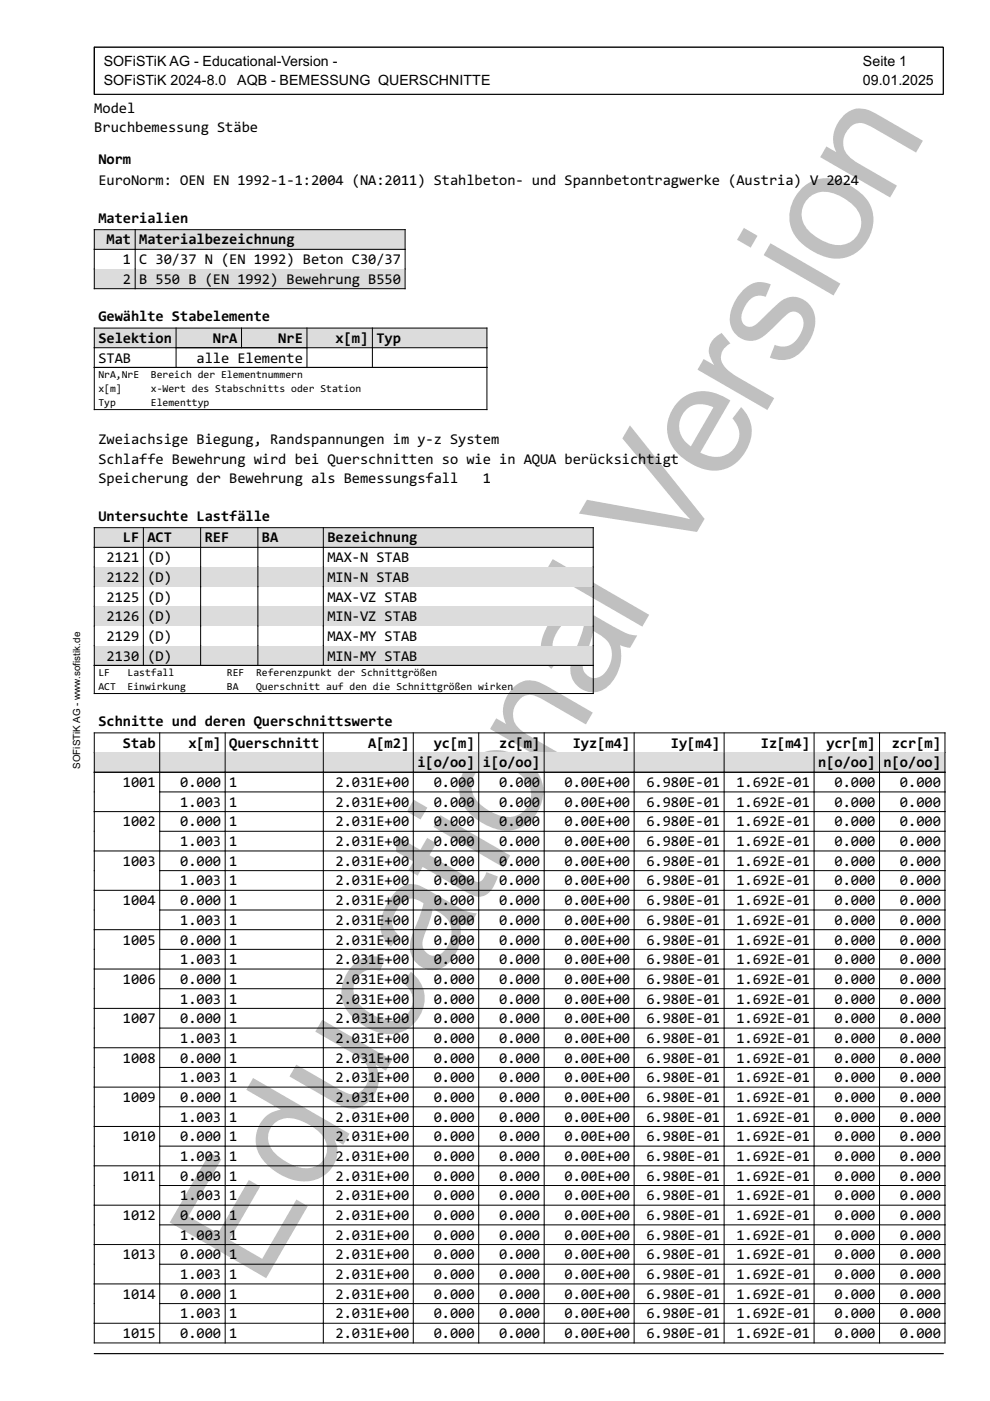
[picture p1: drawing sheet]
<svg xmlns="http://www.w3.org/2000/svg" width="210mm" height="297mm" viewBox="0 0 210 297" stroke-linecap="round" stroke-linejoin="round" font-family="sans-serif">
<defs><g id="words">
<text font-size="33" fill="#c0c0c0" x="55.1" y="273.3" transform="rotate(-60 55.1 273.3)">Educational Version</text>
<g font-size="3.2">
<text x="20" y="24">Model</text>
<text x="20" y="28">Bruchbemessung Stäbe</text>
<text x="20.9" y="34.7">Norm</text>
<text x="20.9" y="39.3">EuroNorm: OEN EN 1992-1-1:2004 (NA:2011) Stahlbeton- und Spannbetontragwerke (Austria) V 2024</text>
<text x="20.9" y="47.2">Materialien</text>
<text x="22.6" y="51.8">Mat</text>
<text x="29.5" y="51.8">Materialbezeichnung</text>
<text x="26.1" y="56">1</text>
<text x="29.5" y="56">C 30/37 N (EN 1992) Beton C30/37</text>
<text x="26.1" y="60.2">2</text>
<text x="29.5" y="60.2">B 550 B (EN 1992) Bewehrung B550</text>
<text x="20.9" y="68.1">Gewählte Stabelemente</text>
<text x="20.9" y="72.7">Selektion</text>
<text x="20.9" y="76.9">STAB</text>
<text x="41.7" y="76.9">alle Elemente</text>
<text x="45.1" y="72.7">NrA</text>
<text x="59" y="72.7">NrE</text>
<text x="71.2" y="72.7">x[m]</text>
<text x="79.8" y="72.7">Typ</text>
<text x="20.9" y="94.2">Zweiachsige Biegung, Randspannungen im y-z System</text>
<text x="20.9" y="98.3">Schlaffe Bewehrung wird bei Querschnitten so wie in AQUA berücksichtigt</text>
<text x="20.9" y="102.5">Speicherung der Bewehrung als Bemessungsfall</text>
<text x="102.4" y="102.5">1</text>
<text x="20.9" y="110.4">Untersuchte Lastfälle</text>
<text x="22.6" y="119.2">2121</text>
<text x="26.1" y="115">LF</text>
<text x="31.3" y="115">ACT</text>
<text x="31.3" y="119.2">(D)</text>
<text x="43.4" y="115">REF</text>
<text x="55.5" y="115">BA</text>
<text x="69.4" y="115">Bezeichnung</text>
<text x="69.4" y="119.2">MAX-N STAB</text>
<text x="22.6" y="123.4">2122</text>
<text x="31.3" y="123.4">(D)</text>
<text x="69.4" y="123.4">MIN-N STAB</text>
<text x="22.6" y="127.5">2125</text>
<text x="22.6" y="131.7">2126</text>
<text x="31.3" y="127.5">(D)</text>
<text x="31.3" y="131.7">(D)</text>
<text x="69.4" y="127.5">MAX-VZ STAB</text>
<text x="69.4" y="131.7">MIN-VZ STAB</text>
<text x="22.6" y="135.9">2129</text>
<text x="31.3" y="135.9">(D)</text>
<text x="69.4" y="135.9">MAX-MY STAB</text>
<text x="22.6" y="140.1">2130</text>
<text x="31.3" y="140.1">(D)</text>
<text x="69.4" y="140.1">MIN-MY STAB</text>
<text x="20.9" y="153.9">Schnitte und deren Querschnittswerte</text>
<text x="26.1" y="158.5">Stab</text>
<text x="39.9" y="158.5">x[m]</text>
<text x="48.6" y="158.5">Querschnitt</text>
<text x="78.1" y="158.5">A[m2]</text>
<text x="92" y="158.5">yc[m]</text>
<text x="105.8" y="158.5">zc[m]</text>
<text x="121.4" y="158.5">Iyz[m4]</text>
<text x="142.3" y="158.5">Iy[m4]</text>
<text x="161.3" y="158.5">Iz[m4]</text>
<text x="175.2" y="158.5">ycr[m]</text>
<text x="189.1" y="158.5">zcr[m]</text>
<text x="26.1" y="166.9">1001</text>
<text x="38.2" y="166.9">0.000</text>
<text x="48.6" y="166.9">1</text>
<text x="71.2" y="166.9">2.031E+00</text>
<text x="88.5" y="162.7">i[o/oo]</text>
<text x="92" y="166.9">0.000</text>
<text x="102.4" y="162.7">i[o/oo]</text>
<text x="105.8" y="166.9">0.000</text>
<text x="119.7" y="166.9">0.00E+00</text>
<text x="137.1" y="166.9">6.980E-01</text>
<text x="156.1" y="166.9">1.692E-01</text>
<text x="173.5" y="162.7">n[o/oo]</text>
<text x="176.9" y="166.9">0.000</text>
<text x="187.3" y="162.7">n[o/oo]</text>
<text x="190.8" y="166.9">0.000</text>
<text x="38.2" y="171">1.003</text>
<text x="48.6" y="171">1</text>
<text x="71.2" y="171">2.031E+00</text>
<text x="92" y="171">0.000</text>
<text x="105.8" y="171">0.000</text>
<text x="119.7" y="171">0.00E+00</text>
<text x="137.1" y="171">6.980E-01</text>
<text x="156.1" y="171">1.692E-01</text>
<text x="176.9" y="171">0.000</text>
<text x="190.8" y="171">0.000</text>
<text x="26.1" y="175.2">1002</text>
<text x="38.2" y="175.2">0.000</text>
<text x="38.2" y="179.4">1.003</text>
<text x="48.6" y="175.2">1</text>
<text x="48.6" y="179.4">1</text>
<text x="71.2" y="175.2">2.031E+00</text>
<text x="71.2" y="179.4">2.031E+00</text>
<text x="92" y="175.2">0.000</text>
<text x="92" y="179.4">0.000</text>
<text x="105.8" y="175.2">0.000</text>
<text x="105.8" y="179.4">0.000</text>
<text x="119.7" y="175.2">0.00E+00</text>
<text x="119.7" y="179.4">0.00E+00</text>
<text x="137.1" y="175.2">6.980E-01</text>
<text x="137.1" y="179.4">6.980E-01</text>
<text x="156.1" y="175.2">1.692E-01</text>
<text x="156.1" y="179.4">1.692E-01</text>
<text x="176.9" y="175.2">0.000</text>
<text x="176.9" y="179.4">0.000</text>
<text x="190.8" y="175.2">0.000</text>
<text x="190.8" y="179.4">0.000</text>
<text x="26.1" y="183.6">1003</text>
<text x="38.2" y="183.6">0.000</text>
<text x="48.6" y="183.6">1</text>
<text x="71.2" y="183.6">2.031E+00</text>
<text x="92" y="183.6">0.000</text>
<text x="105.8" y="183.6">0.000</text>
<text x="119.7" y="183.6">0.00E+00</text>
<text x="137.1" y="183.6">6.980E-01</text>
<text x="156.1" y="183.6">1.692E-01</text>
<text x="176.9" y="183.6">0.000</text>
<text x="190.8" y="183.6">0.000</text>
<text x="26.1" y="191.9">1004</text>
<text x="38.2" y="187.7">1.003</text>
<text x="38.2" y="191.9">0.000</text>
<text x="48.6" y="187.7">1</text>
<text x="48.6" y="191.9">1</text>
<text x="71.2" y="187.7">2.031E+00</text>
<text x="71.2" y="191.9">2.031E+00</text>
<text x="92" y="187.7">0.000</text>
<text x="92" y="191.9">0.000</text>
<text x="105.8" y="187.7">0.000</text>
<text x="105.8" y="191.9">0.000</text>
<text x="119.7" y="187.7">0.00E+00</text>
<text x="119.7" y="191.9">0.00E+00</text>
<text x="137.1" y="187.7">6.980E-01</text>
<text x="137.1" y="191.9">6.980E-01</text>
<text x="156.1" y="187.7">1.692E-01</text>
<text x="156.1" y="191.9">1.692E-01</text>
<text x="176.9" y="187.7">0.000</text>
<text x="176.9" y="191.9">0.000</text>
<text x="190.8" y="187.7">0.000</text>
<text x="190.8" y="191.9">0.000</text>
<text x="38.2" y="196.1">1.003</text>
<text x="48.6" y="196.1">1</text>
<text x="71.2" y="196.1">2.031E+00</text>
<text x="92" y="196.1">0.000</text>
<text x="105.8" y="196.1">0.000</text>
<text x="119.7" y="196.1">0.00E+00</text>
<text x="137.1" y="196.1">6.980E-01</text>
<text x="156.1" y="196.1">1.692E-01</text>
<text x="176.9" y="196.1">0.000</text>
<text x="190.8" y="196.1">0.000</text>
<text x="26.1" y="200.3">1005</text>
<text x="38.2" y="200.3">0.000</text>
<text x="48.6" y="200.3">1</text>
<text x="71.2" y="200.3">2.031E+00</text>
<text x="92" y="200.3">0.000</text>
<text x="105.8" y="200.3">0.000</text>
<text x="119.7" y="200.3">0.00E+00</text>
<text x="137.1" y="200.3">6.980E-01</text>
<text x="156.1" y="200.3">1.692E-01</text>
<text x="176.9" y="200.3">0.000</text>
<text x="190.8" y="200.3">0.000</text>
<text x="26.1" y="208.6">1006</text>
<text x="38.2" y="204.4">1.003</text>
<text x="38.2" y="208.6">0.000</text>
<text x="48.6" y="204.4">1</text>
<text x="48.6" y="208.6">1</text>
<text x="71.2" y="204.4">2.031E+00</text>
<text x="71.2" y="208.6">2.031E+00</text>
<text x="92" y="204.4">0.000</text>
<text x="92" y="208.6">0.000</text>
<text x="105.8" y="204.4">0.000</text>
<text x="105.8" y="208.6">0.000</text>
<text x="119.7" y="204.4">0.00E+00</text>
<text x="119.7" y="208.6">0.00E+00</text>
<text x="137.1" y="204.4">6.980E-01</text>
<text x="137.1" y="208.6">6.980E-01</text>
<text x="156.1" y="204.4">1.692E-01</text>
<text x="156.1" y="208.6">1.692E-01</text>
<text x="176.9" y="204.4">0.000</text>
<text x="176.9" y="208.6">0.000</text>
<text x="190.8" y="204.4">0.000</text>
<text x="190.8" y="208.6">0.000</text>
<text x="38.2" y="212.8">1.003</text>
<text x="48.6" y="212.8">1</text>
<text x="71.2" y="212.8">2.031E+00</text>
<text x="92" y="212.8">0.000</text>
<text x="105.8" y="212.8">0.000</text>
<text x="119.7" y="212.8">0.00E+00</text>
<text x="137.1" y="212.8">6.980E-01</text>
<text x="156.1" y="212.8">1.692E-01</text>
<text x="176.9" y="212.8">0.000</text>
<text x="190.8" y="212.8">0.000</text>
<text x="26.1" y="216.9">1007</text>
<text x="38.2" y="216.9">0.000</text>
<text x="38.2" y="221.1">1.003</text>
<text x="48.6" y="216.9">1</text>
<text x="48.6" y="221.1">1</text>
<text x="71.2" y="216.9">2.031E+00</text>
<text x="71.2" y="221.1">2.031E+00</text>
<text x="92" y="216.9">0.000</text>
<text x="92" y="221.1">0.000</text>
<text x="105.8" y="216.9">0.000</text>
<text x="105.8" y="221.1">0.000</text>
<text x="119.7" y="216.9">0.00E+00</text>
<text x="119.7" y="221.1">0.00E+00</text>
<text x="137.1" y="216.9">6.980E-01</text>
<text x="137.1" y="221.1">6.980E-01</text>
<text x="156.1" y="216.9">1.692E-01</text>
<text x="156.1" y="221.1">1.692E-01</text>
<text x="176.9" y="216.9">0.000</text>
<text x="176.9" y="221.1">0.000</text>
<text x="190.8" y="216.9">0.000</text>
<text x="190.8" y="221.1">0.000</text>
<text x="26.1" y="225.3">1008</text>
<text x="38.2" y="225.3">0.000</text>
<text x="48.6" y="225.3">1</text>
<text x="71.2" y="225.3">2.031E+00</text>
<text x="92" y="225.3">0.000</text>
<text x="105.8" y="225.3">0.000</text>
<text x="119.7" y="225.3">0.00E+00</text>
<text x="137.1" y="225.3">6.980E-01</text>
<text x="156.1" y="225.3">1.692E-01</text>
<text x="176.9" y="225.3">0.000</text>
<text x="190.8" y="225.3">0.000</text>
<text x="26.1" y="233.6">1009</text>
<text x="38.2" y="229.5">1.003</text>
<text x="38.2" y="233.6">0.000</text>
<text x="48.6" y="229.5">1</text>
<text x="48.6" y="233.6">1</text>
<text x="71.2" y="229.5">2.031E+00</text>
<text x="71.2" y="233.6">2.031E+00</text>
<text x="92" y="229.5">0.000</text>
<text x="92" y="233.6">0.000</text>
<text x="105.8" y="229.5">0.000</text>
<text x="105.8" y="233.6">0.000</text>
<text x="119.7" y="229.5">0.00E+00</text>
<text x="119.7" y="233.6">0.00E+00</text>
<text x="137.1" y="229.5">6.980E-01</text>
<text x="137.1" y="233.6">6.980E-01</text>
<text x="156.1" y="229.5">1.692E-01</text>
<text x="156.1" y="233.6">1.692E-01</text>
<text x="176.9" y="229.5">0.000</text>
<text x="176.9" y="233.6">0.000</text>
<text x="190.8" y="229.5">0.000</text>
<text x="190.8" y="233.6">0.000</text>
<text x="38.2" y="237.8">1.003</text>
<text x="48.6" y="237.8">1</text>
<text x="71.2" y="237.8">2.031E+00</text>
<text x="92" y="237.8">0.000</text>
<text x="105.8" y="237.8">0.000</text>
<text x="119.7" y="237.8">0.00E+00</text>
<text x="137.1" y="237.8">6.980E-01</text>
<text x="156.1" y="237.8">1.692E-01</text>
<text x="176.9" y="237.8">0.000</text>
<text x="190.8" y="237.8">0.000</text>
<text x="26.1" y="242">1010</text>
<text x="38.2" y="242">0.000</text>
<text x="48.6" y="242">1</text>
<text x="71.2" y="242">2.031E+00</text>
<text x="92" y="242">0.000</text>
<text x="105.8" y="242">0.000</text>
<text x="119.7" y="242">0.00E+00</text>
<text x="137.1" y="242">6.980E-01</text>
<text x="156.1" y="242">1.692E-01</text>
<text x="176.9" y="242">0.000</text>
<text x="190.8" y="242">0.000</text>
<text x="26.1" y="250.3">1011</text>
<text x="38.2" y="246.2">1.003</text>
<text x="38.2" y="250.3">0.000</text>
<text x="48.6" y="246.2">1</text>
<text x="48.6" y="250.3">1</text>
<text x="71.2" y="246.2">2.031E+00</text>
<text x="71.2" y="250.3">2.031E+00</text>
<text x="92" y="246.2">0.000</text>
<text x="92" y="250.3">0.000</text>
<text x="105.8" y="246.2">0.000</text>
<text x="105.8" y="250.3">0.000</text>
<text x="119.7" y="246.2">0.00E+00</text>
<text x="119.7" y="250.3">0.00E+00</text>
<text x="137.1" y="246.2">6.980E-01</text>
<text x="137.1" y="250.3">6.980E-01</text>
<text x="156.1" y="246.2">1.692E-01</text>
<text x="156.1" y="250.3">1.692E-01</text>
<text x="176.9" y="246.2">0.000</text>
<text x="176.9" y="250.3">0.000</text>
<text x="190.8" y="246.2">0.000</text>
<text x="190.8" y="250.3">0.000</text>
<text x="38.2" y="254.5">1.003</text>
<text x="48.6" y="254.5">1</text>
<text x="71.2" y="254.5">2.031E+00</text>
<text x="92" y="254.5">0.000</text>
<text x="105.8" y="254.5">0.000</text>
<text x="119.7" y="254.5">0.00E+00</text>
<text x="137.1" y="254.5">6.980E-01</text>
<text x="156.1" y="254.5">1.692E-01</text>
<text x="176.9" y="254.5">0.000</text>
<text x="190.8" y="254.5">0.000</text>
<text x="26.1" y="258.7">1012</text>
<text x="38.2" y="258.7">0.000</text>
<text x="38.2" y="262.8">1.003</text>
<text x="48.6" y="258.7">1</text>
<text x="48.6" y="262.8">1</text>
<text x="71.2" y="258.7">2.031E+00</text>
<text x="71.2" y="262.8">2.031E+00</text>
<text x="92" y="258.7">0.000</text>
<text x="92" y="262.8">0.000</text>
<text x="105.8" y="258.7">0.000</text>
<text x="105.8" y="262.8">0.000</text>
<text x="119.7" y="258.7">0.00E+00</text>
<text x="119.7" y="262.8">0.00E+00</text>
<text x="137.1" y="258.7">6.980E-01</text>
<text x="137.1" y="262.8">6.980E-01</text>
<text x="156.1" y="258.7">1.692E-01</text>
<text x="156.1" y="262.8">1.692E-01</text>
<text x="176.9" y="258.7">0.000</text>
<text x="176.9" y="262.8">0.000</text>
<text x="190.8" y="258.7">0.000</text>
<text x="190.8" y="262.8">0.000</text>
<text x="26.1" y="267">1013</text>
<text x="38.2" y="267">0.000</text>
<text x="48.6" y="267">1</text>
<text x="71.2" y="267">2.031E+00</text>
<text x="92" y="267">0.000</text>
<text x="105.8" y="267">0.000</text>
<text x="119.7" y="267">0.00E+00</text>
<text x="137.1" y="267">6.980E-01</text>
<text x="156.1" y="267">1.692E-01</text>
<text x="176.9" y="267">0.000</text>
<text x="190.8" y="267">0.000</text>
<text x="26.1" y="275.4">1014</text>
<text x="38.2" y="271.2">1.003</text>
<text x="38.2" y="275.4">0.000</text>
<text x="48.6" y="271.2">1</text>
<text x="48.6" y="275.4">1</text>
<text x="71.2" y="271.2">2.031E+00</text>
<text x="71.2" y="275.4">2.031E+00</text>
<text x="92" y="271.2">0.000</text>
<text x="92" y="275.4">0.000</text>
<text x="105.8" y="271.2">0.000</text>
<text x="105.8" y="275.4">0.000</text>
<text x="119.7" y="271.2">0.00E+00</text>
<text x="119.7" y="275.4">0.00E+00</text>
<text x="137.1" y="271.2">6.980E-01</text>
<text x="137.1" y="275.4">6.980E-01</text>
<text x="156.1" y="271.2">1.692E-01</text>
<text x="156.1" y="275.4">1.692E-01</text>
<text x="176.9" y="271.2">0.000</text>
<text x="176.9" y="275.4">0.000</text>
<text x="190.8" y="271.2">0.000</text>
<text x="190.8" y="275.4">0.000</text>
<text x="38.2" y="279.5">1.003</text>
<text x="48.6" y="279.5">1</text>
<text x="71.2" y="279.5">2.031E+00</text>
<text x="92" y="279.5">0.000</text>
<text x="105.8" y="279.5">0.000</text>
<text x="119.7" y="279.5">0.00E+00</text>
<text x="137.1" y="279.5">6.980E-01</text>
<text x="156.1" y="279.5">1.692E-01</text>
<text x="176.9" y="279.5">0.000</text>
<text x="190.8" y="279.5">0.000</text>
<text x="26.1" y="283.7">1015</text>
<text x="38.2" y="283.7">0.000</text>
<text x="48.6" y="283.7">1</text>
<text x="71.2" y="283.7">2.031E+00</text>
<text x="92" y="283.7">0.000</text>
<text x="105.8" y="283.7">0.000</text>
<text x="119.7" y="283.7">0.00E+00</text>
<text x="137.1" y="283.7">6.980E-01</text>
<text x="156.1" y="283.7">1.692E-01</text>
<text x="176.9" y="283.7">0.000</text>
<text x="190.8" y="283.7">0.000</text>
</g>
<g font-size="3">
<text x="22" y="14">SOFiSTiK AG - Educational-Version -</text>
<text x="22" y="18">SOFiSTiK 2024-8.0</text>
<text x="50.3" y="18">AQB - BEMESSUNG QUERSCHNITTE</text>
<text x="183" y="14">Seite 1</text>
<text x="183" y="18">09.01.2025</text>
</g>
<g font-size="2.3">
<text x="20.9" y="80.1">NrA,NrE</text>
<text x="20.9" y="83.1">x[m]</text>
<text x="32" y="80.1">Bereich der Elementnummern</text>
<text x="32" y="83.1">x-Wert des Stabschnitts oder Station</text>
<text x="20.9" y="86.1">Typ</text>
<text x="32" y="86.1">Elementtyp</text>
<text x="20.9" y="143.3">LF</text>
<text x="27.1" y="143.3">Lastfall</text>
<text x="48.1" y="143.3">REF</text>
<text x="54.3" y="143.3">Referenzpunkt der Schnittgrößen</text>
<text x="20.9" y="146.3">ACT</text>
<text x="27.1" y="146.3">Einwirkung</text>
<text x="48.1" y="146.3">BA</text>
<text x="54.3" y="146.3">Querschnitt auf den die Schnittgrößen wirken</text>
</g>
<text font-size="2.1" x="17" y="163" transform="rotate(-90 17 163)">SOFiSTiK AG - www.sofistik.de</text>
</g></defs>
<path d="M20 10h180v10h-180zM20 287h180" fill="none" stroke="#000" stroke-width=".21"/>
<path d="M20 48.7h65.9v4.2h-65.9z" fill="#dcdcdc"/>
<path d="M20 57v-8.3h65.9v8.3M20 52.9h65.9M28.7 48.7v8.3" fill="none" stroke="#000" stroke-width=".21"/>
<path d="M20 57h65.9v4.2h-65.9z" fill="#dcdcdc"/>
<path d="M20 57v4.2h65.9v-4.2M28.7 57v4.2" fill="none" stroke="#000" stroke-width=".21"/>
<path d="M20 69.6h83.2v4.1h-83.2z" fill="#dcdcdc"/>
<path d="M20 69.6h83.2v17.2h-83.2zM20 73.7h83.2M20 77.9h83.2M37.3 69.6v8.3M51.2 69.6v4.1M65.1 69.6v8.3M79 69.6v8.3" fill="none" stroke="#000" stroke-width=".21"/>
<path d="M20 111.9h105.8v4.1h-105.8z" fill="#dcdcdc"/>
<path d="M20 116h105.8M30.4 111.9v8.3M42.5 111.9v8.3M54.7 111.9v8.3M68.6 111.9v8.3M20 120.2v-8.3h105.8v8.3" fill="none" stroke="#000" stroke-width=".21"/>
<path d="M20 120.2h105.8v4.2h-105.8z" fill="#dcdcdc"/>
<path d="M20 120.2v8.4M30.4 120.2v8.4M42.5 120.2v8.4M54.7 120.2v8.4M68.6 120.2v8.4M125.8 120.2v8.4" fill="none" stroke="#000" stroke-width=".21"/>
<path d="M20 128.6h105.8v4.1h-105.8z" fill="#dcdcdc"/>
<path d="M20 128.6v8.3M30.4 128.6v8.3M42.5 128.6v8.3M54.7 128.6v8.3M68.6 128.6v8.3M125.8 128.6v8.3" fill="none" stroke="#000" stroke-width=".21"/>
<path d="M20 136.9h105.8v4.2h-105.8z" fill="#dcdcdc"/>
<g fill="none" stroke="#000" stroke-width=".21">
<path d="M20 136.9v10.1h105.8v-10.1M30.4 136.9v4.2M42.5 136.9v4.2M54.7 136.9v4.2M68.6 136.9v4.2M20 159.6v-4.2h180.4v4.2M20 141.1h105.8M33.9 155.4v4.2M47.7 155.4v4.2M68.6 155.4v4.2M87.6 155.4v4.2M101.5 155.4v4.2"/>
<path d="M115.4 155.4v4.2M134.5 155.4v4.2M153.5 155.4v4.2M172.6 155.4v4.2M186.5 155.4v4.2"/>
</g>
<path d="M20 159.6h180.4v4.1h-180.4z" fill="#dcdcdc"/>
<g fill="none" stroke="#000" stroke-width=".21">
<path d="M20 159.6v125.1h180.4v-125.1M33.9 159.6v125.1M47.7 159.6v125.1M68.6 159.6v125.1M87.6 159.6v125.1M101.5 159.6v125.1M115.4 159.6v125.1M134.5 159.6v125.1M153.5 159.6v125.1M172.6 159.6v125.1M186.5 159.6v125.1M20 163.7h180.4"/>
<path d="M20 172.1h180.4M33.9 167.9h166.5M33.9 176.2h166.5M20 180.4h180.4M20 188.8h180.4M20 197.1h180.4M33.9 184.6h166.5M33.9 192.9h166.5M20 205.5h180.4M20 213.8h180.4M33.9 201.3h166.5M33.9 209.6h166.5"/>
<path d="M33.9 218h166.5M20 222.1h180.4M20 230.5h180.4M20 238.8h180.4M33.9 226.3h166.5M33.9 234.7h166.5M20 247.2h180.4M20 255.5h180.4M33.9 243h166.5M33.9 251.4h166.5M33.9 259.7h166.5M20 263.9h180.4"/>
<path d="M20 272.2h180.4M33.9 268h166.5M33.9 276.4h166.5M20 280.6h180.4"/>
</g>
<use href="#words"/>
</svg>
